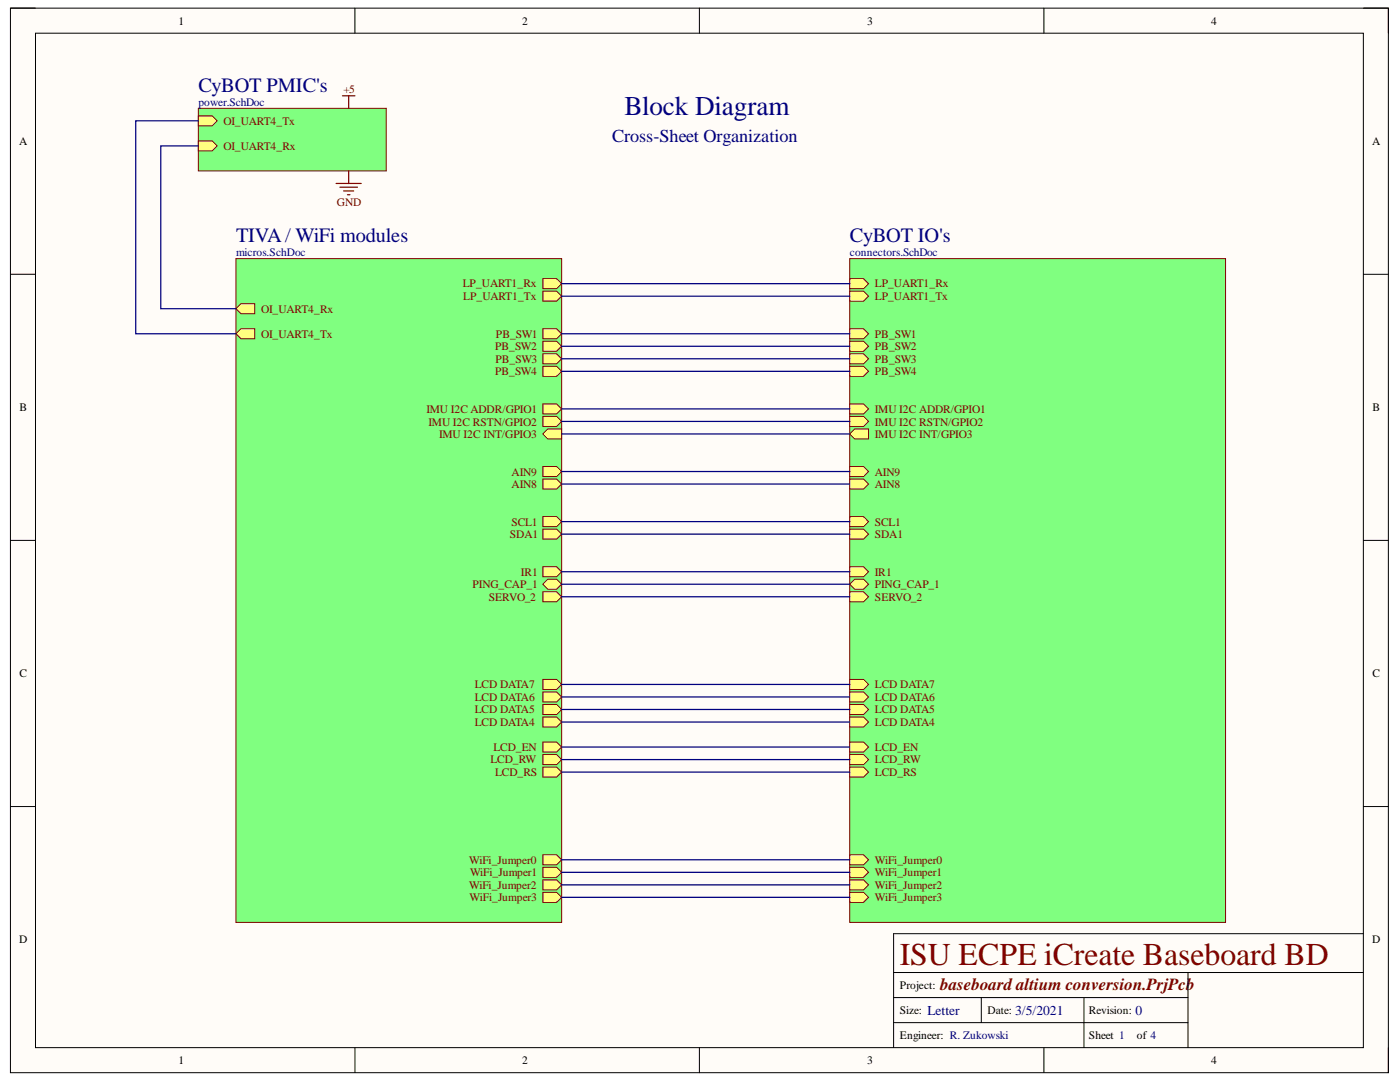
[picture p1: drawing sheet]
<svg xmlns="http://www.w3.org/2000/svg" width="279mm" height="216mm" viewBox="0 0 279 216" stroke-linecap="round" stroke-linejoin="round" font-family="sans-serif">
<defs><g id="words">
<text font-size="6.3" fill="#800000" x="179.6" y="192.5">ISU ECPE iCreate Baseboard BD</text>
<text font-size="5.4" fill="#000080" x="124.6" y="22.9">Block Diagram</text>
<g font-size="4.1" fill="#000080">
<text x="39.6" y="18.3">CyBOT PMIC's</text>
<text x="47.1" y="48.2">TIVA/ WiFi modules</text>
<text x="169.6" y="48.2">CyBOT IO's</text>
</g>
<text font-size="3.6" fill="#000080" x="122.2" y="28.3">Cross-Sheet Organization</text>
<text font-size="3.4" fill="#800000" x="187.6" y="197.6">baseboard altium conversion.PrjPcb</text>
<g font-size="2.7" fill="#000080">
<text x="185.1" y="202.5">Letter</text>
<text x="202.6" y="202.5">3/5/2021</text>
<text x="226.6" y="202.5">0</text>
</g>
<g font-size="2.3">
<text x="35.6" y="4.9">1</text>
<text x="104.2" y="4.9">2</text>
<text x="173.1" y="4.9">3</text>
<text x="241.7" y="4.9">4</text>
<text x="3.8" y="28.9">A</text>
<text x="273.8" y="28.9">A</text>
<text x="3.9" y="82">B</text>
<text x="273.9" y="82">B</text>
<text x="3.9" y="135.1">C</text>
<text x="273.9" y="135.1">C</text>
<text x="3.8" y="188.3">D</text>
<text x="273.8" y="188.3">D</text>
<text x="179.6" y="197.3">Project:</text>
<text x="179.6" y="202.3">Size:</text>
<text x="197.1" y="202.3">Date:</text>
<text x="217.3" y="202.3">Revision:</text>
<text x="179.6" y="207.4">Engineer: R. Zukowski</text>
<text x="217.3" y="207.4">Sheet 1</text>
<text x="226.9" y="207.4">of 4</text>
<text x="35.6" y="212.4">1</text>
<text x="104.2" y="212.4">2</text>
<text x="173.1" y="212.4">3</text>
<text x="241.7" y="212.4">4</text>
</g>
<g font-size="2.3" fill="#000080">
<text x="39.6" y="21.1">power.SchDoc</text>
<text x="47.1" y="51.2">micros.SchDoc</text>
<text x="169.6" y="51.2">connectors.SchDoc</text>
</g>
<g font-size="2.3" fill="#800000">
<text x="68.5" y="18.6">+5</text>
<text x="44.6" y="24.9">OI_UART4_Tx</text>
<text x="44.6" y="29.9">OI_UART4_Rx</text>
<text x="67.3" y="41.1">GND</text>
<text x="92.4" y="57.3">LP_UART1_Rx</text>
<text x="92.5" y="59.9">LP_UART1_Tx</text>
<text x="174.6" y="57.3">LP_UART1_Rx</text>
<text x="174.6" y="59.9">LP_UART1_Tx</text>
<text x="52.1" y="62.4">OI_UART4_Rx</text>
<text x="52.1" y="67.4">OI_UART4_Tx</text>
<text x="98.8" y="69.9">PB_SW2</text>
<text x="99" y="67.4">PB_SW1</text>
<text x="174.6" y="67.4">PB_SW1</text>
<text x="174.6" y="69.9">PB_SW2</text>
<text x="98.8" y="74.8">PB_SW4</text>
<text x="98.9" y="72.4">PB_SW3</text>
<text x="174.6" y="72.4">PB_SW3</text>
<text x="174.6" y="74.8">PB_SW4</text>
<text x="85.1" y="82.4">IMU I2C ADDR/GPIO1</text>
<text x="174.6" y="82.4">IMU I2C ADDR/GPIO1</text>
<text x="85.5" y="84.9">IMU I2C RSTN/GPIO2</text>
<text x="87.6" y="87.4">IMU I2C INT/GPIO3</text>
<text x="174.6" y="84.9">IMU I2C RSTN/GPIO2</text>
<text x="174.6" y="87.4">IMU I2C INT/GPIO3</text>
<text x="102.1" y="94.9">AIN9</text>
<text x="174.6" y="94.9">AIN9</text>
<text x="102.1" y="97.3">AIN8</text>
<text x="174.6" y="97.3">AIN8</text>
<text x="101.8" y="107.3">SDA1</text>
<text x="102.1" y="104.9">SCL1</text>
<text x="174.6" y="104.9">SCL1</text>
<text x="174.6" y="107.3">SDA1</text>
<text x="94.3" y="117.4">PING_CAP_1</text>
<text x="97.5" y="119.8">SERVO_2</text>
<text x="104" y="114.8">IR1</text>
<text x="174.6" y="114.8">IR1</text>
<text x="174.6" y="117.4">PING_CAP_1</text>
<text x="174.6" y="119.8">SERVO_2</text>
<text x="94.7" y="137.3">LCD DATA7</text>
<text x="174.6" y="137.3">LCD DATA7</text>
<text x="94.7" y="139.9">LCD DATA6</text>
<text x="94.7" y="142.3">LCD DATA5</text>
<text x="174.6" y="139.9">LCD DATA6</text>
<text x="174.6" y="142.3">LCD DATA5</text>
<text x="94.7" y="144.9">LCD DATA4</text>
<text x="98.5" y="149.9">LCD_EN</text>
<text x="174.6" y="144.9">LCD DATA4</text>
<text x="174.6" y="149.9">LCD_EN</text>
<text x="97.9" y="152.3">LCD_RW</text>
<text x="98.8" y="154.8">LCD_RS</text>
<text x="174.6" y="152.3">LCD_RW</text>
<text x="174.6" y="154.8">LCD_RS</text>
<text x="93.6" y="172.4">WiFi_Jumper0</text>
<text x="174.6" y="172.4">WiFi_Jumper0</text>
<text x="93.6" y="177.3">WiFi_Jumper2</text>
<text x="93.7" y="179.8">WiFi_Jumper3</text>
<text x="93.8" y="174.8">WiFi_Jumper1</text>
<text x="174.6" y="174.8">WiFi_Jumper1</text>
<text x="174.6" y="177.3">WiFi_Jumper2</text>
<text x="174.6" y="179.8">WiFi_Jumper3</text>
</g>
</g></defs>
<path d="M2.1 1.6h275v212.4h-275z" fill-rule="evenodd" fill="#fffcf8"/>
<path d="M2.1 1.6h275v212.4h-275z" fill="none" stroke="#000" stroke-width=".2"/>
<path d="M7.1 6.6h265v202.4h-265z" fill-rule="evenodd" fill="#fffcf8"/>
<g fill="none" stroke="#000" stroke-width=".2">
<path d="M2.1 1.6h5M7.1 6.6h265v202.4h-265zM70.8 1.6v5M139.6 1.6v5M208.3 1.6v5M272.1 1.6h5v5M2.1 54.7h5M272.1 54.7h5M2.1 107.8h5M272.1 107.8h5M2.1 160.9h5M272.1 160.9h5"/>
<path d="M178.3 194.1h93.8M178.3 199.1h58.8M195.8 199.1v5M216.3 199.1v9.9M237.1 194.1v14.9M272.1 186.3h-93.8v22.7M70.8 209v5M139.6 209v5M178.3 204.1h58.8M208.3 209v5M277.1 209v5"/>
</g>
<path d="M169.6 51.6h75v132.5h-75z" fill-rule="evenodd" fill="#80ff80"/>
<path d="M169.6 51.6h75v132.5h-75z" fill="none" stroke="#800000" stroke-width=".2"/>
<path d="M169.6 55.6h2.7l1 1-1 1h-2.7z" fill-rule="evenodd" fill="#ffff80"/>
<path d="M169.6 55.6h2.7l1 1-1 1h-2.7z" fill="none" stroke="#800000" stroke-width=".2"/>
<path d="M169.6 58.1h2.7l1 1-1 1h-2.7z" fill-rule="evenodd" fill="#ffff80"/>
<path d="M169.6 58.1h2.7l1 1-1 1h-2.7z" fill="none" stroke="#800000" stroke-width=".2"/>
<path d="M169.6 65.6h2.7l1 1-1 1h-2.7z" fill-rule="evenodd" fill="#ffff80"/>
<path d="M169.6 65.6h2.7l1 1-1 1h-2.7z" fill="none" stroke="#800000" stroke-width=".2"/>
<path d="M169.6 68.1h2.7l1 1-1 1h-2.7z" fill-rule="evenodd" fill="#ffff80"/>
<path d="M169.6 68.1h2.7l1 1-1 1h-2.7z" fill="none" stroke="#800000" stroke-width=".2"/>
<path d="M169.6 70.6h2.7l1 1-1 1h-2.7z" fill-rule="evenodd" fill="#ffff80"/>
<path d="M169.6 70.6h2.7l1 1-1 1h-2.7z" fill="none" stroke="#800000" stroke-width=".2"/>
<path d="M169.6 73.1h2.7l1 1-1 1h-2.7z" fill-rule="evenodd" fill="#ffff80"/>
<path d="M169.6 73.1h2.7l1 1-1 1h-2.7z" fill="none" stroke="#800000" stroke-width=".2"/>
<path d="M169.6 80.6h2.7l1 1-1 1h-2.7z" fill-rule="evenodd" fill="#ffff80"/>
<path d="M169.6 80.6h2.7l1 1-1 1h-2.7z" fill="none" stroke="#800000" stroke-width=".2"/>
<path d="M169.6 83.1h2.7l1 1-1 1h-2.7z" fill-rule="evenodd" fill="#ffff80"/>
<path d="M169.6 83.1h2.7l1 1-1 1h-2.7z" fill="none" stroke="#800000" stroke-width=".2"/>
<path d="M169.6 86.6l1-1h2.7v2h-2.7z" fill-rule="evenodd" fill="#ffff80"/>
<path d="M169.6 86.6l1-1h2.7v2h-2.7z" fill="none" stroke="#800000" stroke-width=".2"/>
<path d="M169.6 93.1h2.7l1 1-1 1h-2.7z" fill-rule="evenodd" fill="#ffff80"/>
<path d="M169.6 93.1h2.7l1 1-1 1h-2.7z" fill="none" stroke="#800000" stroke-width=".2"/>
<path d="M169.6 95.6h2.7l1 1-1 1h-2.7z" fill-rule="evenodd" fill="#ffff80"/>
<path d="M169.6 95.6h2.7l1 1-1 1h-2.7z" fill="none" stroke="#800000" stroke-width=".2"/>
<path d="M169.6 103.1h2.7l1 1-1 1h-2.7z" fill-rule="evenodd" fill="#ffff80"/>
<path d="M169.6 103.1h2.7l1 1-1 1h-2.7z" fill="none" stroke="#800000" stroke-width=".2"/>
<path d="M169.6 105.6h2.7l1 1-1 1h-2.7z" fill-rule="evenodd" fill="#ffff80"/>
<path d="M169.6 105.6h2.7l1 1-1 1h-2.7z" fill="none" stroke="#800000" stroke-width=".2"/>
<path d="M169.6 113.1h2.7l1 1-1 1h-2.7z" fill-rule="evenodd" fill="#ffff80"/>
<path d="M169.6 113.1h2.7l1 1-1 1h-2.7z" fill="none" stroke="#800000" stroke-width=".2"/>
<path d="M169.6 116.6l1-1h1.7l1 1-1 1h-1.7z" fill-rule="evenodd" fill="#ffff80"/>
<path d="M169.6 116.6l1-1h1.7l1 1-1 1h-1.7z" fill="none" stroke="#800000" stroke-width=".2"/>
<path d="M169.6 118.1h2.7l1 1-1 1h-2.7z" fill-rule="evenodd" fill="#ffff80"/>
<path d="M169.6 118.1h2.7l1 1-1 1h-2.7z" fill="none" stroke="#800000" stroke-width=".2"/>
<path d="M169.6 135.6h2.7l1 1-1 1h-2.7z" fill-rule="evenodd" fill="#ffff80"/>
<path d="M169.6 135.6h2.7l1 1-1 1h-2.7z" fill="none" stroke="#800000" stroke-width=".2"/>
<path d="M169.6 138.1h2.7l1 1-1 1h-2.7z" fill-rule="evenodd" fill="#ffff80"/>
<path d="M169.6 138.1h2.7l1 1-1 1h-2.7z" fill="none" stroke="#800000" stroke-width=".2"/>
<path d="M169.6 140.6h2.7l1 1-1 1h-2.7z" fill-rule="evenodd" fill="#ffff80"/>
<path d="M169.6 140.6h2.7l1 1-1 1h-2.7z" fill="none" stroke="#800000" stroke-width=".2"/>
<path d="M169.6 143.1h2.7l1 1-1 1h-2.7z" fill-rule="evenodd" fill="#ffff80"/>
<path d="M169.6 143.1h2.7l1 1-1 1h-2.7z" fill="none" stroke="#800000" stroke-width=".2"/>
<path d="M169.6 148.1h2.7l1 1-1 1h-2.7z" fill-rule="evenodd" fill="#ffff80"/>
<path d="M169.6 148.1h2.7l1 1-1 1h-2.7z" fill="none" stroke="#800000" stroke-width=".2"/>
<path d="M169.6 150.6h2.7l1 1-1 1h-2.7z" fill-rule="evenodd" fill="#ffff80"/>
<path d="M169.6 150.6h2.7l1 1-1 1h-2.7z" fill="none" stroke="#800000" stroke-width=".2"/>
<path d="M169.6 153.1h2.7l1 1-1 1h-2.7z" fill-rule="evenodd" fill="#ffff80"/>
<path d="M169.6 153.1h2.7l1 1-1 1h-2.7z" fill="none" stroke="#800000" stroke-width=".2"/>
<path d="M169.6 170.6h2.7l1 1-1 1h-2.7z" fill-rule="evenodd" fill="#ffff80"/>
<path d="M169.6 170.6h2.7l1 1-1 1h-2.7z" fill="none" stroke="#800000" stroke-width=".2"/>
<path d="M169.6 173.1h2.7l1 1-1 1h-2.7z" fill-rule="evenodd" fill="#ffff80"/>
<path d="M169.6 173.1h2.7l1 1-1 1h-2.7z" fill="none" stroke="#800000" stroke-width=".2"/>
<path d="M169.6 175.6h2.7l1 1-1 1h-2.7z" fill-rule="evenodd" fill="#ffff80"/>
<path d="M169.6 175.6h2.7l1 1-1 1h-2.7z" fill="none" stroke="#800000" stroke-width=".2"/>
<path d="M169.6 178.1h2.7l1 1-1 1h-2.7z" fill-rule="evenodd" fill="#ffff80"/>
<path d="M169.6 178.1h2.7l1 1-1 1h-2.7z" fill="none" stroke="#800000" stroke-width=".2"/>
<path d="M47.1 51.6h65v132.5h-65z" fill-rule="evenodd" fill="#80ff80"/>
<path d="M47.1 51.6h65v132.5h-65z" fill="none" stroke="#800000" stroke-width=".2"/>
<path d="M47.1 66.6l1-1h2.7v2h-2.7z" fill-rule="evenodd" fill="#ffff80"/>
<path d="M47.1 66.6l1-1h2.7v2h-2.7z" fill="none" stroke="#800000" stroke-width=".2"/>
<path d="M108.3 116.6l1-1h1.8l1 1-1 1h-1.8z" fill-rule="evenodd" fill="#ffff80"/>
<path d="M108.3 116.6l1-1h1.8l1 1-1 1h-1.8z" fill="none" stroke="#800000" stroke-width=".2"/>
<path d="M108.3 113.1h2.8l1 1-1 1h-2.8z" fill-rule="evenodd" fill="#ffff80"/>
<path d="M108.3 113.1h2.8l1 1-1 1h-2.8z" fill="none" stroke="#800000" stroke-width=".2"/>
<path d="M108.3 118.1h2.8l1 1-1 1h-2.8z" fill-rule="evenodd" fill="#ffff80"/>
<path d="M108.3 118.1h2.8l1 1-1 1h-2.8z" fill="none" stroke="#800000" stroke-width=".2"/>
<path d="M108.3 103.1h2.8l1 1-1 1h-2.8z" fill-rule="evenodd" fill="#ffff80"/>
<path d="M108.3 103.1h2.8l1 1-1 1h-2.8z" fill="none" stroke="#800000" stroke-width=".2"/>
<path d="M108.3 105.6h2.8l1 1-1 1h-2.8z" fill-rule="evenodd" fill="#ffff80"/>
<path d="M108.3 105.6h2.8l1 1-1 1h-2.8z" fill="none" stroke="#800000" stroke-width=".2"/>
<path d="M108.3 93.1h2.8l1 1-1 1h-2.8z" fill-rule="evenodd" fill="#ffff80"/>
<path d="M108.3 93.1h2.8l1 1-1 1h-2.8z" fill="none" stroke="#800000" stroke-width=".2"/>
<path d="M108.3 95.6h2.8l1 1-1 1h-2.8z" fill-rule="evenodd" fill="#ffff80"/>
<path d="M108.3 95.6h2.8l1 1-1 1h-2.8z" fill="none" stroke="#800000" stroke-width=".2"/>
<path d="M108.3 80.6h2.8l1 1-1 1h-2.8z" fill-rule="evenodd" fill="#ffff80"/>
<path d="M108.3 80.6h2.8l1 1-1 1h-2.8z" fill="none" stroke="#800000" stroke-width=".2"/>
<path d="M108.3 83.1h2.8l1 1-1 1h-2.8z" fill-rule="evenodd" fill="#ffff80"/>
<path d="M108.3 83.1h2.8l1 1-1 1h-2.8z" fill="none" stroke="#800000" stroke-width=".2"/>
<path d="M108.3 86.6l1-1h2.8v2h-2.8z" fill-rule="evenodd" fill="#ffff80"/>
<path d="M108.3 86.6l1-1h2.8v2h-2.8z" fill="none" stroke="#800000" stroke-width=".2"/>
<path d="M108.3 70.6h2.8l1 1-1 1h-2.8z" fill-rule="evenodd" fill="#ffff80"/>
<path d="M108.3 70.6h2.8l1 1-1 1h-2.8z" fill="none" stroke="#800000" stroke-width=".2"/>
<path d="M108.3 65.6h2.8l1 1-1 1h-2.8z" fill-rule="evenodd" fill="#ffff80"/>
<path d="M108.3 65.6h2.8l1 1-1 1h-2.8z" fill="none" stroke="#800000" stroke-width=".2"/>
<path d="M108.3 148.1h2.8l1 1-1 1h-2.8z" fill-rule="evenodd" fill="#ffff80"/>
<path d="M108.3 148.1h2.8l1 1-1 1h-2.8z" fill="none" stroke="#800000" stroke-width=".2"/>
<path d="M108.3 153.1h2.8l1 1-1 1h-2.8z" fill-rule="evenodd" fill="#ffff80"/>
<path d="M108.3 153.1h2.8l1 1-1 1h-2.8z" fill="none" stroke="#800000" stroke-width=".2"/>
<path d="M108.3 138.1h2.8l1 1-1 1h-2.8z" fill-rule="evenodd" fill="#ffff80"/>
<path d="M108.3 138.1h2.8l1 1-1 1h-2.8z" fill="none" stroke="#800000" stroke-width=".2"/>
<path d="M108.3 143.1h2.8l1 1-1 1h-2.8z" fill-rule="evenodd" fill="#ffff80"/>
<path d="M108.3 143.1h2.8l1 1-1 1h-2.8z" fill="none" stroke="#800000" stroke-width=".2"/>
<path d="M108.3 140.6h2.8l1 1-1 1h-2.8z" fill-rule="evenodd" fill="#ffff80"/>
<path d="M108.3 140.6h2.8l1 1-1 1h-2.8z" fill="none" stroke="#800000" stroke-width=".2"/>
<path d="M108.3 135.6h2.8l1 1-1 1h-2.8z" fill-rule="evenodd" fill="#ffff80"/>
<path d="M108.3 135.6h2.8l1 1-1 1h-2.8z" fill="none" stroke="#800000" stroke-width=".2"/>
<path d="M108.3 150.6h2.8l1 1-1 1h-2.8z" fill-rule="evenodd" fill="#ffff80"/>
<path d="M108.3 150.6h2.8l1 1-1 1h-2.8z" fill="none" stroke="#800000" stroke-width=".2"/>
<path d="M108.3 68.1h2.8l1 1-1 1h-2.8z" fill-rule="evenodd" fill="#ffff80"/>
<path d="M108.3 68.1h2.8l1 1-1 1h-2.8z" fill="none" stroke="#800000" stroke-width=".2"/>
<path d="M108.3 73.1h2.8l1 1-1 1h-2.8z" fill-rule="evenodd" fill="#ffff80"/>
<path d="M108.3 73.1h2.8l1 1-1 1h-2.8z" fill="none" stroke="#800000" stroke-width=".2"/>
<path d="M108.3 170.6h2.8l1 1-1 1h-2.8z" fill-rule="evenodd" fill="#ffff80"/>
<path d="M108.3 170.6h2.8l1 1-1 1h-2.8z" fill="none" stroke="#800000" stroke-width=".2"/>
<path d="M108.3 173.1h2.8l1 1-1 1h-2.8z" fill-rule="evenodd" fill="#ffff80"/>
<path d="M108.3 173.1h2.8l1 1-1 1h-2.8z" fill="none" stroke="#800000" stroke-width=".2"/>
<path d="M108.3 175.6h2.8l1 1-1 1h-2.8z" fill-rule="evenodd" fill="#ffff80"/>
<path d="M108.3 175.6h2.8l1 1-1 1h-2.8z" fill="none" stroke="#800000" stroke-width=".2"/>
<path d="M108.3 178.1h2.8l1 1-1 1h-2.8z" fill-rule="evenodd" fill="#ffff80"/>
<path d="M108.3 178.1h2.8l1 1-1 1h-2.8z" fill="none" stroke="#800000" stroke-width=".2"/>
<path d="M47.1 61.6l1-1h2.7v2h-2.7z" fill-rule="evenodd" fill="#ffff80"/>
<path d="M47.1 61.6l1-1h2.7v2h-2.7z" fill="none" stroke="#800000" stroke-width=".2"/>
<path d="M108.3 55.6h2.8l1 1-1 1h-2.8z" fill-rule="evenodd" fill="#ffff80"/>
<path d="M108.3 55.6h2.8l1 1-1 1h-2.8z" fill="none" stroke="#800000" stroke-width=".2"/>
<path d="M108.3 58.1h2.8l1 1-1 1h-2.8z" fill-rule="evenodd" fill="#ffff80"/>
<path d="M108.3 58.1h2.8l1 1-1 1h-2.8z" fill="none" stroke="#800000" stroke-width=".2"/>
<path d="M39.6 21.6h37.5v12.5h-37.5z" fill-rule="evenodd" fill="#80ff80"/>
<path d="M39.6 21.6h37.5v12.5h-37.5z" fill="none" stroke="#800000" stroke-width=".2"/>
<path d="M39.6 23.1h2.7l1 1-1 1h-2.7z" fill-rule="evenodd" fill="#ffff80"/>
<path d="M39.6 23.1h2.7l1 1-1 1h-2.7z" fill="none" stroke="#800000" stroke-width=".2"/>
<path d="M39.6 28.1h2.7l1 1-1 1h-2.7z" fill-rule="evenodd" fill="#ffff80"/>
<path d="M39.6 28.1h2.7l1 1-1 1h-2.7z" fill="none" stroke="#800000" stroke-width=".2"/>
<path d="M68.3 19.1h2.5M69.6 19.1v2.5M67.1 36.6h5M67.8 37.4h3.5M68.6 38.1h2M69.3 38.9h.5M69.6 34.1v2.5" fill="none" stroke="#800000" stroke-width=".25"/>
<g fill="none" stroke="#000080" stroke-width=".25">
<path d="M39.6 24.1h-12.5v42.5h20M39.6 29.1h-7.5v32.5h15M112.1 59.1h57.5M112.1 56.6h57.5M112.1 74.1h57.5M112.1 71.6h57.5M112.1 69.1h57.5M112.1 66.6h57.5M112.1 96.6h57.5M112.1 94.1h57.5M112.1 86.6h57.5M112.1 84.1h57.5"/>
<path d="M112.1 81.6h57.5M112.1 119.1h57.5M112.1 116.6h57.5M112.1 114.1h57.5M112.1 106.6h57.5M112.1 104.1h57.5M112.1 139.1h57.5M112.1 136.6h57.5M112.1 154.1h57.5M112.1 151.6h57.5M112.1 149.1h57.5M112.1 144.1h57.5"/>
<path d="M112.1 141.6h57.5M112.1 171.6h57.5M112.1 179.1h57.5M112.1 176.6h57.5M112.1 174.1h57.5"/>
</g>
<use href="#words"/>
</svg>
